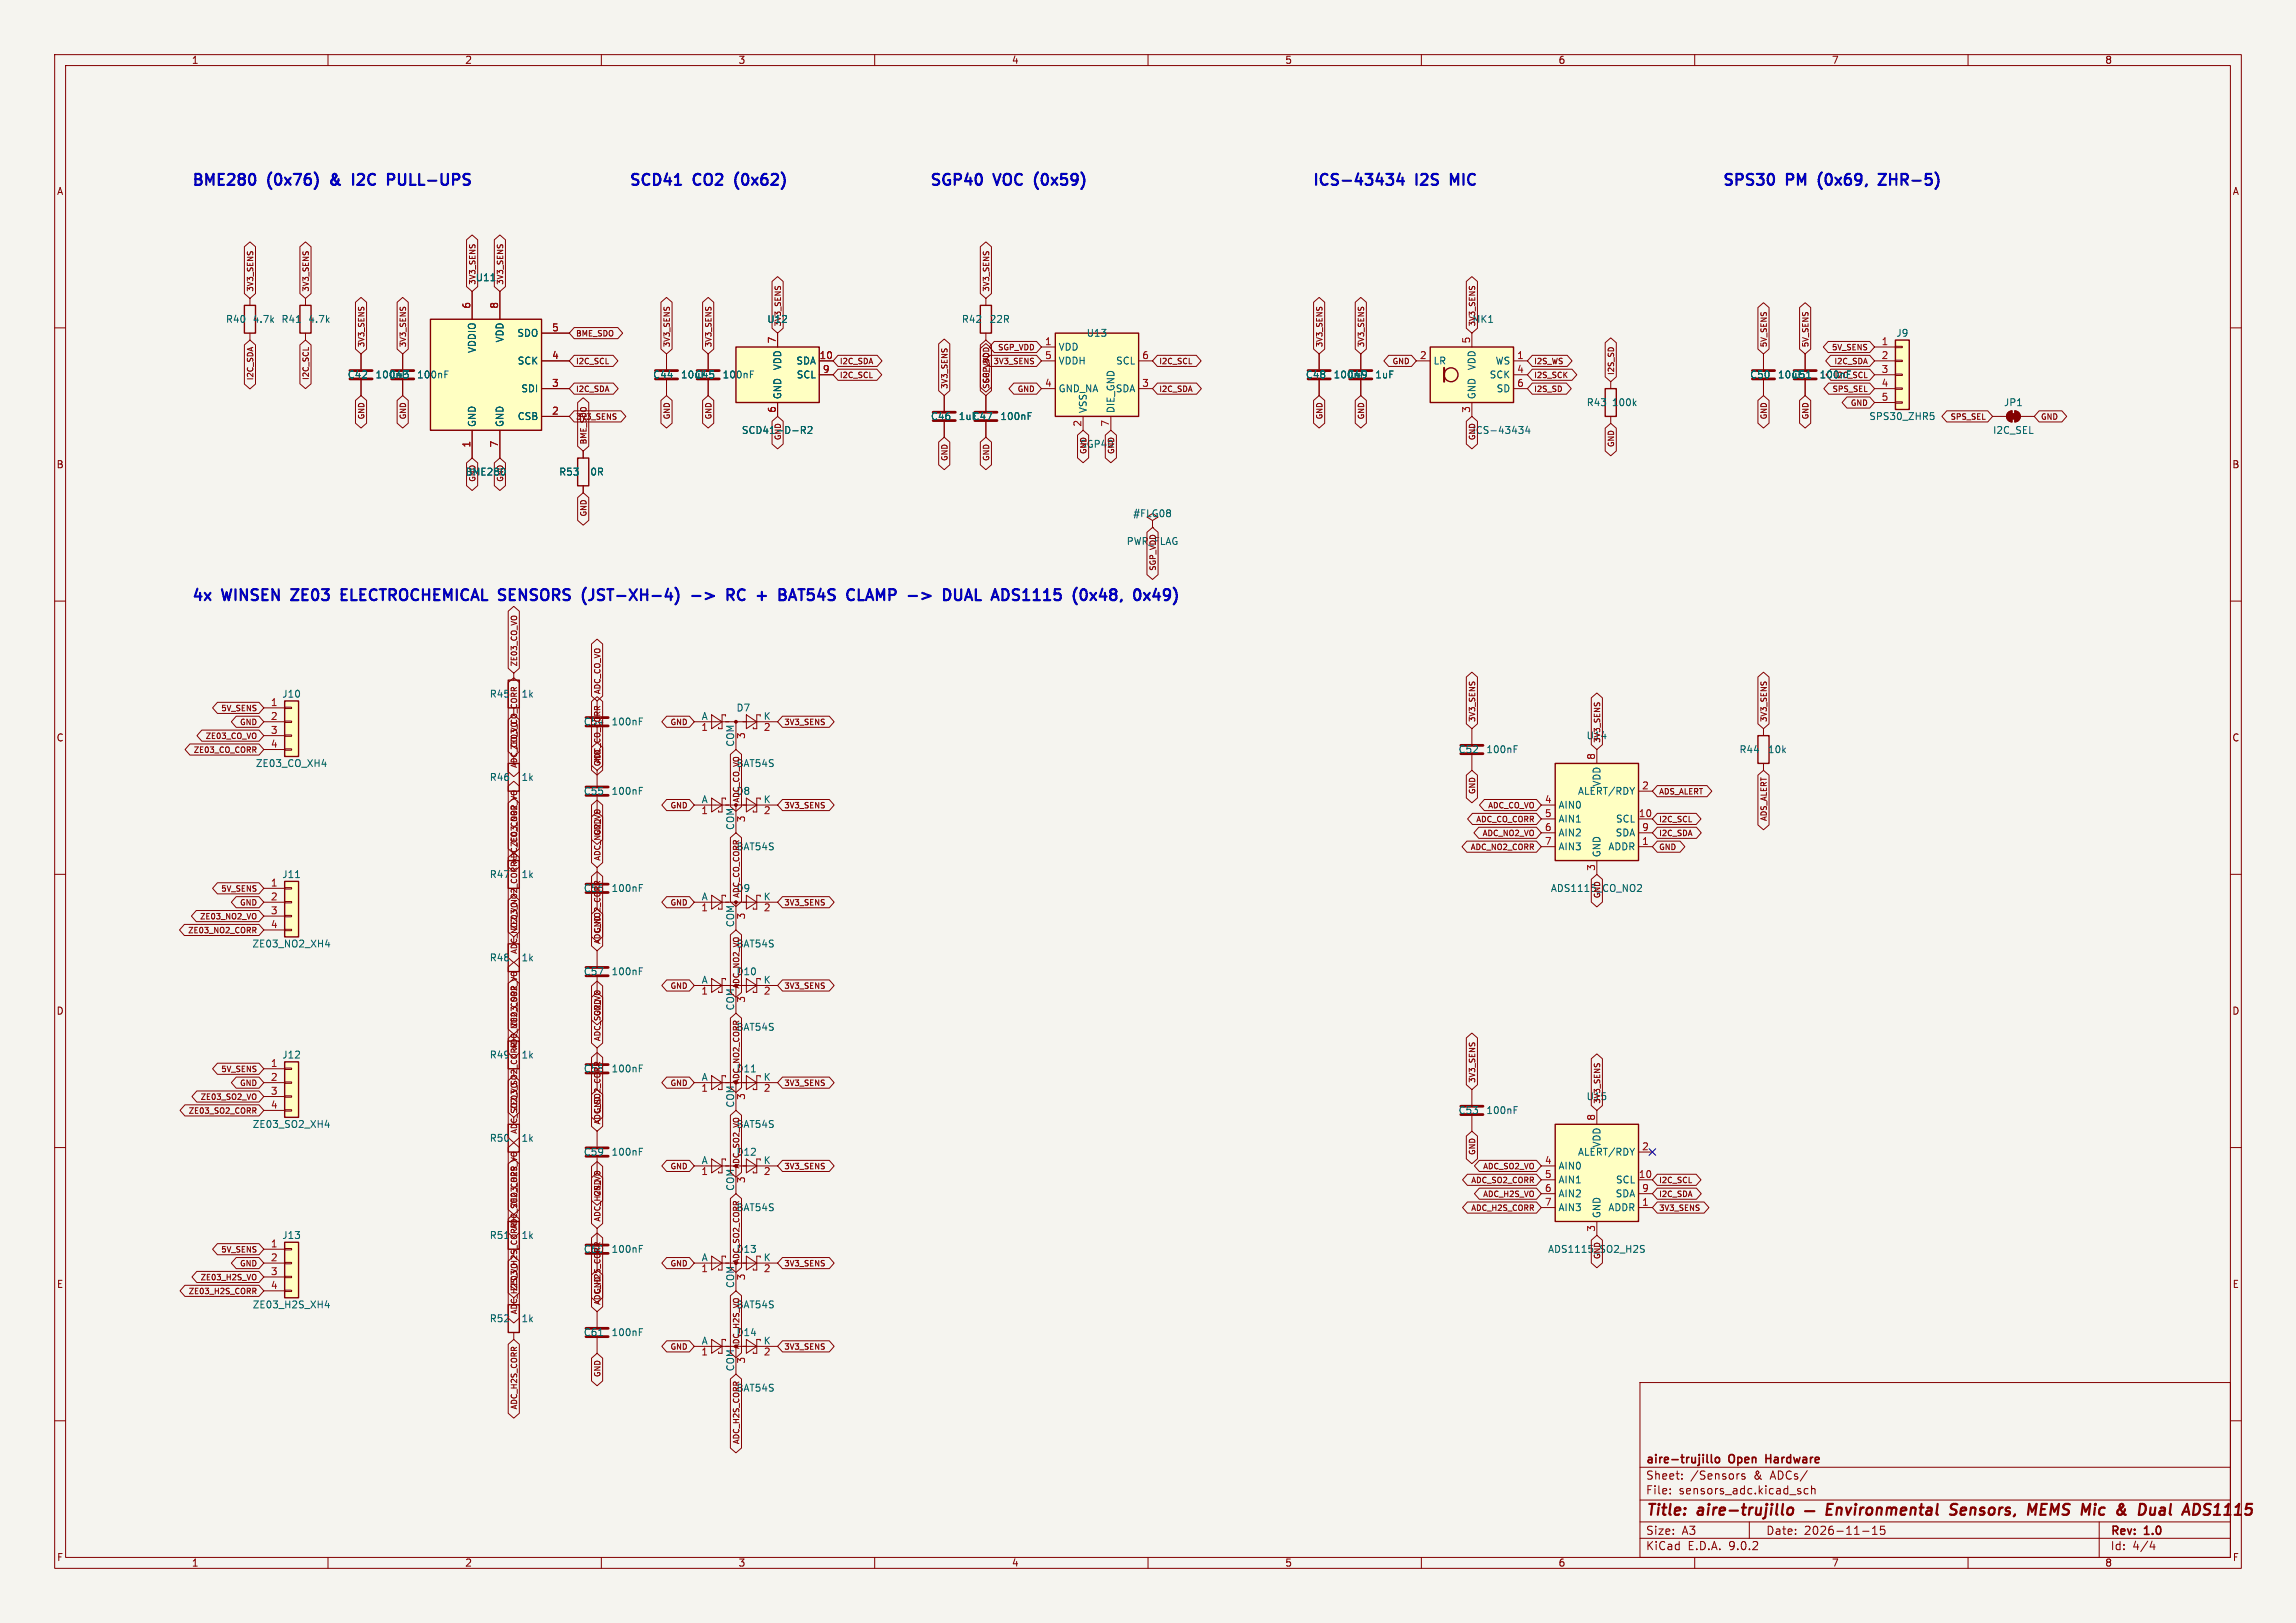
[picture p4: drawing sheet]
<svg xmlns="http://www.w3.org/2000/svg" width="420mm" height="297mm" viewBox="0 0 420 297" stroke-linecap="round" stroke-linejoin="round" font-family="sans-serif">
<defs><g id="words">
<g font-size="2.8" fill="#0000c2">
<text x="35" y="34.9">BME280</text>
<text x="49.1" y="34.9">(0x76)</text>
<text x="61.5" y="34.9">&amp;</text>
<text x="66.3" y="34.9">I2C</text>
<text x="73.4" y="34.9">PULL-UPS</text>
<text x="115" y="34.9">SCD41</text>
<text x="127" y="34.9">CO2</text>
<text x="135.4" y="34.9">(0x62)</text>
<text x="170" y="34.9">SGP40</text>
<text x="182" y="34.9">VOC</text>
<text x="190.2" y="34.9">(0x59)</text>
<text x="240" y="34.9">ICS-43434</text>
<text x="259.2" y="34.9">I2S</text>
<text x="266.3" y="34.9">MIC</text>
<text x="315" y="34.9">SPS30</text>
<text x="326.9" y="34.9">PM</text>
<text x="333.6" y="34.9">(0x69,</text>
<text x="345.5" y="34.9">ZHR-5)</text>
<text x="35" y="110.9">4x</text>
<text x="40.8" y="110.9">WINSEN</text>
<text x="54.3" y="110.9">ZE03</text>
<text x="64.2" y="110.9">ELECTROCHEMICAL SENSORS</text>
<text x="109.9" y="110.9">(JST-XH-4)</text>
<text x="130.7" y="110.9">-&gt;</text>
<text x="137.9" y="110.9">RC</text>
<text x="144.3" y="110.9">+</text>
<text x="149.1" y="110.9">BAT54S</text>
<text x="162.3" y="110.9">CLAMP</text>
<text x="174.3" y="110.9">-&gt;</text>
<text x="181.6" y="110.9">DUAL</text>
<text x="191.3" y="110.9">ADS1115</text>
<text x="206.9" y="110.9">(0x48,</text>
</g>
<g font-size="2.8" fill="#840000">
<text x="301" y="277.9">Title:</text>
<text x="310.6" y="277.9">aire-trujillo</text>
<text x="359.2" y="277.9">Sensors,</text>
<text x="374.2" y="277.9">MEMS</text>
<text x="384.8" y="277.9">Mic</text>
<text x="392.1" y="277.9">&amp;</text>
<text x="396.9" y="277.9">Dual</text>
<text x="405.9" y="277.9">ADS1115</text>
</g>
<g font-size="2.1" fill="#840000">
<text x="301" y="268.2">aire-trujillo</text>
<text x="316.4" y="268.2">Open</text>
<text x="323.7" y="268.2">Hardware</text>
<text x="301" y="273.7">File:</text>
<text x="301" y="271">Sheet:</text>
<text x="307.1" y="273.7">sensors_adc.kicad_sch</text>
<text x="309.2" y="271">/Sensors</text>
<text x="320.9" y="271">&amp;</text>
<text x="324" y="271">ADCs/</text>
<text x="301" y="281.1">Size:</text>
<text x="307.6" y="281.1">A3</text>
<text x="323" y="281.1">Date:</text>
<text x="330" y="281.1">2026-11-15</text>
<text x="386" y="281.3">Rev:</text>
<text x="392.4" y="281.3">1.0</text>
<text x="301" y="283.9">KiCad</text>
<text x="308.7" y="283.9">E.D.A.</text>
<text x="316.3" y="283.9">9.0.2</text>
<text x="386" y="283.9">Id:</text>
<text x="390.1" y="283.9">4/4</text>
</g>
<g font-size="1.8" fill="#840000">
<text x="35" y="11.9">1</text>
<text x="85" y="11.9">2</text>
<text x="135" y="11.9">3</text>
<text x="185" y="11.9">4</text>
<text x="235" y="11.9">5</text>
<text x="285" y="11.9">6</text>
<text x="335" y="11.9">7</text>
<text x="385" y="11.9">8</text>
<text x="10.3" y="35.9">A</text>
<text x="408.3" y="35.9">A</text>
<text x="269.2" y="59.3">MK1</text>
<text x="10.3" y="85.9">B</text>
<text x="408.2" y="85.9">B</text>
<text x="10.3" y="135.9">C</text>
<text x="106.7" y="132.9">C54</text>
<text x="290.1" y="135.5">U14</text>
<text x="408.2" y="135.9">C</text>
<text x="134.6" y="140.6">BAT54S</text>
<text x="134.6" y="145.6">D8</text>
<text x="134.6" y="155.8">BAT54S</text>
<text x="106.7" y="163.4">C56</text>
<text x="134.6" y="163.4">D9</text>
<text x="134.6" y="173.6">BAT54S</text>
<text x="134.6" y="178.7">D10</text>
<text x="10.3" y="185.9">D</text>
<text x="408.2" y="185.9">D</text>
<text x="134.6" y="188.8">BAT54S</text>
<text x="106.7" y="196.4">C58</text>
<text x="134.6" y="196.4">D11</text>
<text x="290.1" y="201.5">U15</text>
<text x="134.6" y="206.6">BAT54S</text>
<text x="134.6" y="211.7">D12</text>
<text x="134.6" y="221.8">BAT54S</text>
<text x="106.7" y="229.5">C60</text>
<text x="134.6" y="229.5">D13</text>
<text x="10.3" y="235.9">E</text>
<text x="134.6" y="239.6">BAT54S</text>
<text x="408.3" y="235.9">E</text>
<text x="134.6" y="244.7">D14</text>
<text x="134.6" y="254.9">BAT54S</text>
<text x="10.3" y="285.9">F</text>
<text x="35" y="286.9">1</text>
<text x="85" y="286.9">2</text>
<text x="135" y="286.9">3</text>
<text x="185" y="286.9">4</text>
<text x="235" y="286.9">5</text>
<text x="285" y="286.9">6</text>
<text x="335" y="286.9">7</text>
<text x="385" y="286.9">8</text>
<text x="408.3" y="285.9">F</text>
</g>
<g font-size="1.8" fill="#006464">
<text x="86.9" y="51.7">U11</text>
<text x="41.2" y="59.3">R40</text>
<text x="46.1" y="59.3">4.7k</text>
<text x="51.4" y="59.3">R41</text>
<text x="56.3" y="59.3">4.7k</text>
<text x="140.3" y="59.3">U12</text>
<text x="175.9" y="59.3">R42</text>
<text x="180.9" y="59.3">22R</text>
<text x="87.2" y="64.7" transform="rotate(-90 87.2 64.7)">VDDIO</text>
<text x="92.3" y="62.8" transform="rotate(-90 92.3 62.8)">VDD</text>
<text x="94.5" y="61.8">SDO</text>
<text x="193.5" y="64.4">VDD</text>
<text x="198.7" y="61.8">U13</text>
<text x="346.8" y="61.8">J9</text>
<text x="63.5" y="69.4">C42</text>
<text x="68.6" y="69.4">100nF</text>
<text x="71.1" y="69.4">C43</text>
<text x="76.2" y="69.4">100nF</text>
<text x="94.6" y="66.9">SCK</text>
<text x="95.3" y="72">SDI</text>
<text x="119.4" y="69.4">C44</text>
<text x="124.5" y="69.4">10uF</text>
<text x="127" y="69.4">C45</text>
<text x="132.1" y="69.4">100nF</text>
<text x="143.1" y="67.8" transform="rotate(-90 143.1 67.8)">VDD</text>
<text x="145.6" y="66.9">SDA</text>
<text x="145.6" y="69.4">SCL</text>
<text x="193.5" y="66.9">VDDH</text>
<text x="193.5" y="72">GND_NA</text>
<text x="204" y="72">SDA</text>
<text x="204.1" y="66.9">SCL</text>
<text x="238.8" y="69.4">C48</text>
<text x="243.8" y="69.4">100nF</text>
<text x="246.4" y="69.4">C49</text>
<text x="251.5" y="69.4">1uF</text>
<text x="262.1" y="66.9">LR</text>
<text x="270.1" y="67.8" transform="rotate(-90 270.1 67.8)">VDD</text>
<text x="272.4" y="69.4">SCK</text>
<text x="273.5" y="66.9">WS</text>
<text x="273.7" y="72">SD</text>
<text x="320" y="69.4">C50</text>
<text x="325.1" y="69.4">10uF</text>
<text x="327.7" y="69.4">C51</text>
<text x="332.7" y="69.4">100nF</text>
<text x="94.6" y="77.1">CSB</text>
<text x="143.1" y="73.2" transform="rotate(-90 143.1 73.2)">GND</text>
<text x="170.2" y="77.1">C46</text>
<text x="175.3" y="77.1">1uFC47</text>
<text x="182.9" y="77.1">100nF</text>
<text x="199" y="75.7" transform="rotate(-90 199 75.7)">VSS</text>
<text x="204.1" y="75.7" transform="rotate(-90 204.1 75.7)">DIE_GND</text>
<text x="270.1" y="73.2" transform="rotate(-90 270.1 73.2)">GND</text>
<text x="290.2" y="74.5">R43</text>
<text x="294.8" y="74.5">100k</text>
<text x="341.8" y="77.1">SPS30_ZHR5</text>
<text x="366.5" y="74.5">JP1</text>
<text x="87.2" y="78.2" transform="rotate(-90 87.2 78.2)">GND</text>
<text x="92.3" y="78.2" transform="rotate(-90 92.3 78.2)">GND</text>
<text x="135.6" y="79.6">SCD41-D-R2</text>
<text x="197.5" y="82.1">SGP40</text>
<text x="269.2" y="79.6">ICS-43434</text>
<text x="364.5" y="79.6">I2C_SEL</text>
<text x="85" y="87.2">BME280</text>
<text x="102.2" y="87.2">R53</text>
<text x="107.9" y="87.2">0R</text>
<text x="207.2" y="94.8">#FLG08</text>
<text x="206" y="99.9">PWR_FLAG</text>
<text x="51.5" y="127.9">J10</text>
<text x="89.5" y="127.9">R45</text>
<text x="95.3" y="127.9">1k</text>
<text x="128.3" y="131.8">A</text>
<text x="134.6" y="130.4">D7</text>
<text x="139.6" y="131.8">K</text>
<text x="111.8" y="132.9">100nF</text>
<text x="134.4" y="136.7" transform="rotate(-90 134.4 136.7)">COM</text>
<text x="46.7" y="140.6">ZE03_CO_XH4</text>
<text x="89.5" y="143.1">R46</text>
<text x="95.3" y="143.1">1k</text>
<text x="266.7" y="138">C52</text>
<text x="271.8" y="138">100nF</text>
<text x="318.1" y="138">R44</text>
<text x="323.3" y="138">10k</text>
<text x="106.7" y="145.6">C55</text>
<text x="111.8" y="145.6">100nF</text>
<text x="128.3" y="147.1">A</text>
<text x="139.6" y="147.1">K</text>
<text x="285" y="148.2">AIN0</text>
<text x="288.5" y="145.6">ALERT/RDY</text>
<text x="293" y="144" transform="rotate(-90 293 144)">VDD</text>
<text x="134.4" y="152" transform="rotate(-90 134.4 152)">COM</text>
<text x="285" y="150.7">AIN1</text>
<text x="285" y="153.3">AIN2</text>
<text x="285" y="155.8">AIN3</text>
<text x="294.1" y="155.8">ADDR</text>
<text x="295.4" y="153.3">SDA</text>
<text x="295.5" y="150.7">SCL</text>
<text x="51.5" y="160.9">J11</text>
<text x="89.5" y="160.9">R47</text>
<text x="95.3" y="160.9">1k</text>
<text x="293" y="157" transform="rotate(-90 293 157)">GND</text>
<text x="111.8" y="163.4">100nF</text>
<text x="128.3" y="164.8">A</text>
<text x="139.6" y="164.8">K</text>
<text x="283.6" y="163.4">ADS1115_CO_NO2</text>
<text x="46.1" y="173.6">ZE03_NO2_XH4</text>
<text x="134.4" y="169.8" transform="rotate(-90 134.4 169.8)">COM</text>
<text x="89.5" y="176.1">R48</text>
<text x="95.3" y="176.1">1k</text>
<text x="106.7" y="178.7">C57</text>
<text x="111.8" y="178.7">100nF</text>
<text x="128.3" y="180.1">A</text>
<text x="134.4" y="185" transform="rotate(-90 134.4 185)">COM</text>
<text x="139.6" y="180.1">K</text>
<text x="51.5" y="193.9">J12</text>
<text x="89.5" y="193.9">R49</text>
<text x="95.3" y="193.9">1k</text>
<text x="111.8" y="196.4">100nF</text>
<text x="128.3" y="197.9">A</text>
<text x="139.6" y="197.9">K</text>
<text x="134.4" y="202.8" transform="rotate(-90 134.4 202.8)">COM</text>
<text x="46.1" y="206.6">ZE03_SO2_XH4</text>
<text x="89.5" y="209.1">R50</text>
<text x="95.3" y="209.1">1k</text>
<text x="266.7" y="204.1">C53</text>
<text x="271.8" y="204.1">100nF</text>
<text x="106.7" y="211.7">C59</text>
<text x="111.8" y="211.7">100nF</text>
<text x="128.3" y="213.1">A</text>
<text x="139.6" y="213.1">K</text>
<text x="285" y="214.2">AIN0</text>
<text x="288.5" y="211.7">ALERT/RDY</text>
<text x="293" y="210.1" transform="rotate(-90 293 210.1)">VDD</text>
<text x="134.4" y="218" transform="rotate(-90 134.4 218)">COM</text>
<text x="285" y="216.8">AIN1</text>
<text x="285" y="219.3">AIN2</text>
<text x="285" y="221.8">AIN3</text>
<text x="294.1" y="221.8">ADDR</text>
<text x="295.4" y="219.3">SDA</text>
<text x="295.5" y="216.8">SCL</text>
<text x="51.5" y="226.9">J13</text>
<text x="89.5" y="226.9">R51</text>
<text x="95.3" y="226.9">1k</text>
<text x="293" y="223" transform="rotate(-90 293 223)">GND</text>
<text x="111.8" y="229.5">100nF</text>
<text x="128.3" y="230.9">A</text>
<text x="139.6" y="230.9">K</text>
<text x="283.1" y="229.5">ADS1115_SO2_H2S</text>
<text x="46.1" y="239.6">ZE03_H2S_XH4</text>
<text x="134.4" y="235.8" transform="rotate(-90 134.4 235.8)">COM</text>
<text x="89.5" y="242.2">R52</text>
<text x="95.3" y="242.2">1k</text>
<text x="106.7" y="244.7">C61</text>
<text x="111.8" y="244.7">100nF</text>
<text x="128.3" y="246.1">A</text>
<text x="134.4" y="251" transform="rotate(-90 134.4 251)">COM</text>
<text x="139.6" y="246.1">K</text>
</g>
<g font-size="1.8" fill="#a90000">
<text x="86.1" y="56.6" transform="rotate(-90 86.1 56.6)">6</text>
<text x="91.2" y="56.6" transform="rotate(-90 91.2 56.6)">8</text>
<text x="100.9" y="60.7">5</text>
<text x="100.9" y="65.8">4</text>
<text x="142" y="62.9" transform="rotate(-90 142 62.9)">7</text>
<text x="149.8" y="65.8">10</text>
<text x="191.1" y="63.2">1</text>
<text x="191.1" y="65.8">5</text>
<text x="208.8" y="65.8">6</text>
<text x="259.6" y="65.8">2</text>
<text x="269" y="62.9" transform="rotate(-90 269 62.9)">5</text>
<text x="277.4" y="65.8">1</text>
<text x="344.1" y="63.2">1</text>
<text x="344.1" y="65.8">2</text>
<text x="100.9" y="70.9">3</text>
<text x="150.4" y="68.3">9</text>
<text x="191.1" y="70.9">4</text>
<text x="208.8" y="70.9">3</text>
<text x="277.4" y="68.3">4</text>
<text x="277.4" y="70.9">6</text>
<text x="344.1" y="68.3">3</text>
<text x="344.1" y="70.9">4</text>
<text x="100.9" y="75.9">2</text>
<text x="142" y="75.6" transform="rotate(-90 142 75.6)">6</text>
<text x="269" y="75.6" transform="rotate(-90 269 75.6)">3</text>
<text x="344.1" y="73.4">5</text>
<text x="86.1" y="82" transform="rotate(-90 86.1 82)">1</text>
<text x="91.2" y="82" transform="rotate(-90 91.2 82)">7</text>
<text x="197.9" y="78.2" transform="rotate(-90 197.9 78.2)">2</text>
<text x="202.9" y="78.2" transform="rotate(-90 202.9 78.2)">7</text>
<text x="49.5" y="129.3">1</text>
<text x="49.5" y="131.8">2</text>
<text x="49.5" y="134.4">3</text>
<text x="49.5" y="136.9">4</text>
<text x="128.2" y="134.1">1</text>
<text x="136.6" y="135.3" transform="rotate(-90 136.6 135.3)">3</text>
<text x="139.6" y="134.1">2</text>
<text x="291.8" y="139.1" transform="rotate(-90 291.8 139.1)">8</text>
<text x="128.2" y="149.3">1</text>
<text x="139.6" y="149.3">2</text>
<text x="282.5" y="147.1">4</text>
<text x="282.5" y="149.6">5</text>
<text x="299.7" y="149.6">10</text>
<text x="300.3" y="144.5">2</text>
<text x="136.6" y="150.6" transform="rotate(-90 136.6 150.6)">3</text>
<text x="282.5" y="152.1">6</text>
<text x="282.5" y="154.7">7</text>
<text x="300.3" y="152.1">9</text>
<text x="300.3" y="154.7">1</text>
<text x="291.8" y="159.5" transform="rotate(-90 291.8 159.5)">3</text>
<text x="49.5" y="162.3">1</text>
<text x="49.5" y="164.8">2</text>
<text x="49.5" y="167.4">3</text>
<text x="128.2" y="167.1">1</text>
<text x="139.6" y="167.1">2</text>
<text x="49.5" y="169.9">4</text>
<text x="136.6" y="168.3" transform="rotate(-90 136.6 168.3)">3</text>
<text x="128.2" y="182.3">1</text>
<text x="136.6" y="183.6" transform="rotate(-90 136.6 183.6)">3</text>
<text x="139.6" y="182.3">2</text>
<text x="49.5" y="195.3">1</text>
<text x="49.5" y="197.9">2</text>
<text x="49.5" y="200.4">3</text>
<text x="49.5" y="202.9">4</text>
<text x="128.2" y="200.1">1</text>
<text x="136.6" y="201.4" transform="rotate(-90 136.6 201.4)">3</text>
<text x="139.6" y="200.1">2</text>
<text x="291.8" y="205.2" transform="rotate(-90 291.8 205.2)">8</text>
<text x="128.2" y="215.3">1</text>
<text x="139.6" y="215.3">2</text>
<text x="282.5" y="213.1">4</text>
<text x="282.5" y="215.6">5</text>
<text x="299.7" y="215.6">10</text>
<text x="300.3" y="210.6">2</text>
<text x="136.6" y="216.6" transform="rotate(-90 136.6 216.6)">3</text>
<text x="282.5" y="218.2">6</text>
<text x="282.5" y="220.7">7</text>
<text x="300.3" y="218.2">9</text>
<text x="300.3" y="220.7">1</text>
<text x="291.8" y="225.5" transform="rotate(-90 291.8 225.5)">3</text>
<text x="49.5" y="228.3">1</text>
<text x="49.5" y="230.9">2</text>
<text x="49.5" y="233.4">3</text>
<text x="128.2" y="233.1">1</text>
<text x="139.6" y="233.1">2</text>
<text x="49.5" y="236">4</text>
<text x="136.6" y="234.4" transform="rotate(-90 136.6 234.4)">3</text>
<text x="128.2" y="248.4">1</text>
<text x="136.6" y="249.6" transform="rotate(-90 136.6 249.6)">3</text>
<text x="139.6" y="248.4">2</text>
</g>
<g font-size="1.4" fill="#840000">
<text x="46.5" y="53.5" transform="rotate(-90 46.5 53.5)">3V3_SENS</text>
<text x="56.7" y="53.5" transform="rotate(-90 56.7 53.5)">3V3_SENS</text>
<text x="87.2" y="52.2" transform="rotate(-90 87.2 52.2)">3V3_SENS</text>
<text x="92.2" y="52.2" transform="rotate(-90 92.2 52.2)">3V3_SENS</text>
<text x="181.1" y="53.5" transform="rotate(-90 181.1 53.5)">3V3_SENS</text>
<text x="143" y="59.8" transform="rotate(-90 143 59.8)">3V3_SENS</text>
<text x="270" y="59.8" transform="rotate(-90 270 59.8)">3V3_SENS</text>
<text x="66.8" y="63.6" transform="rotate(-90 66.8 63.6)">3V3_SENS</text>
<text x="74.5" y="63.6" transform="rotate(-90 74.5 63.6)">3V3_SENS</text>
<text x="105.3" y="61.8">BME_SDO</text>
<text x="122.7" y="63.6" transform="rotate(-90 122.7 63.6)">3V3_SENS</text>
<text x="130.3" y="63.6" transform="rotate(-90 130.3 63.6)">3V3_SENS</text>
<text x="182.4" y="64.3">SGP_VDD</text>
<text x="242.1" y="63.6" transform="rotate(-90 242.1 63.6)">3V3_SENS</text>
<text x="249.7" y="63.6" transform="rotate(-90 249.7 63.6)">3V3_SENS</text>
<text x="323.4" y="63.6" transform="rotate(-90 323.4 63.6)">5V_SENS</text>
<text x="331" y="63.6" transform="rotate(-90 331 63.6)">5V_SENS</text>
<text x="335" y="64.3">5V_SENS</text>
<text x="46.5" y="69.7" transform="rotate(-90 46.5 69.7)">I2C_SDA</text>
<text x="56.7" y="69.7" transform="rotate(-90 56.7 69.7)">I2C_SCL</text>
<text x="105.3" y="71.9">I2C_SDA</text>
<text x="105.3" y="66.8">I2C_SCL</text>
<text x="153.5" y="69.4">I2C_SCL</text>
<text x="153.5" y="66.8">I2C_SDA</text>
<text x="173.5" y="71.2" transform="rotate(-90 173.5 71.2)">3V3_SENS</text>
<text x="181.1" y="70.3" transform="rotate(-90 181.1 70.3)">SGP_VDD</text>
<text x="181.6" y="66.8">3V3_SENS</text>
<text x="186" y="71.9">GND</text>
<text x="212" y="66.8">I2C_SCL</text>
<text x="212" y="71.9">I2C_SDA</text>
<text x="254.6" y="66.8">GND</text>
<text x="280.5" y="66.8">I2S_WS</text>
<text x="280.5" y="69.4">I2S_SCK</text>
<text x="280.5" y="71.9">I2S_SD</text>
<text x="295.4" y="68.7" transform="rotate(-90 295.4 68.7)">I2S_SD</text>
<text x="335.1" y="71.9">SPS_SEL</text>
<text x="335.4" y="66.8">I2C_SDA</text>
<text x="66.8" y="76.9" transform="rotate(-90 66.8 76.9)">GND</text>
<text x="74.5" y="76.9" transform="rotate(-90 74.5 76.9)">GND</text>
<text x="105.3" y="77">3V3_SENS</text>
<text x="122.7" y="76.9" transform="rotate(-90 122.7 76.9)">GND</text>
<text x="130.3" y="76.9" transform="rotate(-90 130.3 76.9)">GND</text>
<text x="242.1" y="76.9" transform="rotate(-90 242.1 76.9)">GND</text>
<text x="249.7" y="76.9" transform="rotate(-90 249.7 76.9)">GND</text>
<text x="323.4" y="76.9" transform="rotate(-90 323.4 76.9)">GND</text>
<text x="331" y="76.9" transform="rotate(-90 331 76.9)">GND</text>
<text x="338.4" y="74.5">GND</text>
<text x="356.7" y="77">SPS_SEL</text>
<text x="373.3" y="77">GND</text>
<text x="107.5" y="81.4" transform="rotate(-90 107.5 81.4)">BME_SDO</text>
<text x="198.9" y="83.2" transform="rotate(-90 198.9 83.2)">GND</text>
<text x="204" y="83.2" transform="rotate(-90 204 83.2)">GND</text>
<text x="270" y="80.7" transform="rotate(-90 270 80.7)">GND</text>
<text x="295.4" y="82" transform="rotate(-90 295.4 82)">GND</text>
<text x="173.5" y="84.5" transform="rotate(-90 173.5 84.5)">GND</text>
<text x="181.1" y="84.5" transform="rotate(-90 181.1 84.5)">GND</text>
<text x="107.5" y="94.7" transform="rotate(-90 107.5 94.7)">GND</text>
<text x="211.6" y="104.6" transform="rotate(-90 211.6 104.6)">SGP_VDD</text>
<text x="94.8" y="122" transform="rotate(-90 94.8 122)">ZE03_CO_VO</text>
<text x="40.3" y="130.3">5V_SENS</text>
<text x="110" y="127.1" transform="rotate(-90 110 127.1)">ADC_CO_VO</text>
<text x="35.3" y="138">ZE03_CO_CORR</text>
<text x="37.5" y="135.4">ZE03_CO_VO</text>
<text x="43.8" y="132.9">GND</text>
<text x="94.8" y="137.3" transform="rotate(-90 94.8 137.3)">ZE03_CO_CORR</text>
<text x="122.5" y="132.9">GND</text>
<text x="143.4" y="132.9">3V3_SENS</text>
<text x="270" y="132.2" transform="rotate(-90 270 132.2)">3V3_SENS</text>
<text x="292.9" y="136" transform="rotate(-90 292.9 136)">3V3_SENS</text>
<text x="323.4" y="132.2" transform="rotate(-90 323.4 132.2)">3V3_SENS</text>
<text x="94.8" y="140.7" transform="rotate(-90 94.8 140.7)">ADC_CO_VO</text>
<text x="110" y="140.4" transform="rotate(-90 110 140.4)">GND</text>
<text x="110" y="139.8" transform="rotate(-90 110 139.8)">ADC_CO_CORR</text>
<text x="122.5" y="148.1">GND</text>
<text x="135.4" y="147" transform="rotate(-90 135.4 147)">ADC_CO_VO</text>
<text x="143.4" y="148.1">3V3_SENS</text>
<text x="270" y="145.5" transform="rotate(-90 270 145.5)">GND</text>
<text x="272.1" y="148.1">ADC_CO_VO</text>
<text x="303.4" y="145.6">ADS_ALERT</text>
<text x="94.8" y="155.1" transform="rotate(-90 94.8 155.1)">ZE03_NO2_VO</text>
<text x="110" y="153.1" transform="rotate(-90 110 153.1)">GND</text>
<text x="268.9" y="155.7">ADC_NO2_CORR</text>
<text x="269.9" y="150.7">ADC_CO_CORR</text>
<text x="271.1" y="153.2">ADC_NO2_VO</text>
<text x="303.4" y="153.2">I2C_SDA</text>
<text x="303.4" y="150.7">I2C_SCL</text>
<text x="303.4" y="155.7">GND</text>
<text x="323.4" y="150.4" transform="rotate(-90 323.4 150.4)">ADS_ALERT</text>
<text x="110" y="157.6" transform="rotate(-90 110 157.6)">ADC_NO2_VO</text>
<text x="40.3" y="163.4">5V_SENS</text>
<text x="43.8" y="165.9">GND</text>
<text x="122.5" y="165.9">GND</text>
<text x="135.4" y="164.4" transform="rotate(-90 135.4 164.4)">ADC_CO_CORR</text>
<text x="143.4" y="165.9">3V3_SENS</text>
<text x="292.9" y="164.5" transform="rotate(-90 292.9 164.5)">GND</text>
<text x="34.3" y="171">ZE03_NO2_CORR</text>
<text x="36.5" y="168.4">ZE03_NO2_VO</text>
<text x="94.8" y="170.3" transform="rotate(-90 94.8 170.3)">ZE03_NO2_CORRADC_CO_CORR</text>
<text x="110" y="172.8" transform="rotate(-90 110 172.8)">ADC_NO2_CORR</text>
<text x="110" y="170.9" transform="rotate(-90 110 170.9)">GND</text>
<text x="94.8" y="174.7" transform="rotate(-90 94.8 174.7)">ADC_NO2_VO</text>
<text x="122.5" y="181.1">GND</text>
<text x="135.4" y="181.1" transform="rotate(-90 135.4 181.1)">ADC_NO2_VO</text>
<text x="143.4" y="181.1">3V3_SENS</text>
<text x="94.8" y="188.1" transform="rotate(-90 94.8 188.1)">ZE03_SO2_VO</text>
<text x="110" y="190.6" transform="rotate(-90 110 190.6)">ADC_SO2_VO</text>
<text x="110" y="186.1" transform="rotate(-90 110 186.1)">GND</text>
<text x="40.3" y="196.4">5V_SENS</text>
<text x="94.8" y="192.1" transform="rotate(-90 94.8 192.1)">ADC_NO2_CORR</text>
<text x="36.6" y="201.5">ZE03_SO2_VO</text>
<text x="43.8" y="198.9">GND</text>
<text x="94.8" y="203.3" transform="rotate(-90 94.8 203.3)">ZE03_SO2_CORR</text>
<text x="110" y="203.9" transform="rotate(-90 110 203.9)">GND</text>
<text x="122.5" y="198.9">GND</text>
<text x="135.4" y="198.5" transform="rotate(-90 135.4 198.5)">ADC_NO2_CORR</text>
<text x="143.4" y="198.9">3V3_SENS</text>
<text x="270" y="198.2" transform="rotate(-90 270 198.2)">3V3_SENS</text>
<text x="292.9" y="202.1" transform="rotate(-90 292.9 202.1)">3V3_SENS</text>
<text x="34.4" y="204">ZE03_SO2_CORR</text>
<text x="94.8" y="207.6" transform="rotate(-90 94.8 207.6)">ADC_SO2_VO</text>
<text x="110" y="205.9" transform="rotate(-90 110 205.9)">ADC_SO2_CORR</text>
<text x="122.5" y="214.2">GND</text>
<text x="135.4" y="214" transform="rotate(-90 135.4 214)">ADC_SO2_VO</text>
<text x="143.4" y="214.2">3V3_SENS</text>
<text x="270" y="211.5" transform="rotate(-90 270 211.5)">GND</text>
<text x="271.2" y="214.2">ADC_SO2_VO</text>
<text x="94.8" y="221.1" transform="rotate(-90 94.8 221.1)">ZE03_H2S_VO</text>
<text x="110" y="219.1" transform="rotate(-90 110 219.1)">GND</text>
<text x="269" y="216.7">ADC_SO2_CORR</text>
<text x="269" y="221.8">ADC_H2S_CORR</text>
<text x="271.2" y="219.2">ADC_H2S_VO</text>
<text x="303.4" y="221.8">3V3_SENS</text>
<text x="303.4" y="219.2">I2C_SDA</text>
<text x="303.4" y="216.7">I2C_SCL</text>
<text x="110" y="223.6" transform="rotate(-90 110 223.6)">ADC_H2S_VO</text>
<text x="40.3" y="229.4">5V_SENS</text>
<text x="43.8" y="231.9">GND</text>
<text x="122.5" y="231.9">GND</text>
<text x="135.4" y="231.4" transform="rotate(-90 135.4 231.4)">ADC_SO2_CORR</text>
<text x="143.4" y="231.9">3V3_SENS</text>
<text x="292.9" y="230.6" transform="rotate(-90 292.9 230.6)">GND</text>
<text x="34.4" y="237">ZE03_H2S_CORR</text>
<text x="36.6" y="234.5">ZE03_H2S_VO</text>
<text x="94.8" y="236.3" transform="rotate(-90 94.8 236.3)">ZE03_H2S_CORRADC_SO2_CORR</text>
<text x="110" y="238.9" transform="rotate(-90 110 238.9)">ADC_H2S_CORR</text>
<text x="110" y="236.9" transform="rotate(-90 110 236.9)">GND</text>
<text x="94.8" y="240.7" transform="rotate(-90 94.8 240.7)">ADC_H2S_VO</text>
<text x="122.5" y="247.2">GND</text>
<text x="135.4" y="247" transform="rotate(-90 135.4 247)">ADC_H2S_VO</text>
<text x="143.4" y="247.2">3V3_SENS</text>
<text x="110" y="252.1" transform="rotate(-90 110 252.1)">GND</text>
<text x="94.8" y="258.1" transform="rotate(-90 94.8 258.1)">ADC_H2S_CORR</text>
<text x="135.4" y="264.4" transform="rotate(-90 135.4 264.4)">ADC_H2S_CORR</text>
</g>
<g font-size="1.4" fill="#006464">
<text x="335.5" y="69.4">I2C_SCL</text>
<text x="143" y="80.7" transform="rotate(-90 143 80.7)">GND</text>
<text x="87.2" y="88.3" transform="rotate(-90 87.2 88.3)">GND</text>
<text x="92.2" y="88.3" transform="rotate(-90 92.2 88.3)">GND</text>
</g>
</g></defs>
<path d="M0 0h420v297h-420z" fill="#f5f4ef" stroke="#f5f4ef" stroke-width=".18"/>
<g fill="none" stroke="#840000" stroke-width=".18">
<path d="M10 10h400v277h-400zM12 12h396v273h-396zM60 10v2M110 10v2M160 10v2M210 10v2M260 10v2M310 10v2M360 10v2M180.3 54.6v1.3M10 60h2M121.9 64.8v2.8"/>
<path d="M121.9 69.6v2.8M129.5 64.8v2.8M129.5 69.6v2.8M172.7 72.4v2.8M172.7 77.2v2.8M180.3 61v1.2M180.3 72.4v2.8M180.3 77.2v2.8M241.3 64.8v2.8M241.3 69.6v2.8M408 60h2M210.8 95.3l1-.7-1-.6-1 .6 1 .7v1.2"/>
<path d="M210.8 96.5h.1M10 110h2M408 110h2M127 132.1h15.2M130.2 130.8l1.9 1.3-1.9 1.3zM132.7 131.1v-.3h-.6v2.6h-.7v-.3M134.6 132.1v5.1M136.5 130.8l1.9 1.3-1.9 1.3zM139.1 131.1v-.3h-.7v2.6h-.6v-.3M10 160h2M408 160h2M10 210h2"/>
<path d="M408 210h2M300 253h108v32h-108zM10 260h2M300 278.5h108M300 274.5h108M300 268.5h108M305.5 273.2v.2M305.5 272.5v.1M307.7 270.5v.2M307.7 269.8v.1M318 269.7h.2M319.2 269.8l-.4-.1-.2 .2 .1 .2 .5 .2v.3h-.6"/>
<path d="M320 278.5v3M329.4 273v.3M330.7 272.5l-.4-.1-.3 .3v.4l.2 .2h.5M331.4 272.5l.2-.1 .3 .1 .1 .9M331.4 271.9v1.5M342.5 279.7l.4-.4v1.5M344.7 279.3h-.7l-.1 .7 .3-.1h.5l.1 .2-.1 .5-.2 .2-.6-.2M384 278.5v6.5M408 260h2M60 285v2M110 285v2M160 285v2"/>
<path d="M210 285v2M260 285v2M300 281.5h108M310 285v2M340.7 280.2h1.2M342.5 280.8h.9M360 285v2M393.7 282l-.4 1.1h.9M394 282.6v1"/>
</g>
<g fill="none" stroke="#840000" stroke-width=".4">
<path d="M326 277.1l.2 .1M326.2 275.2l-.3 1.7M327.1 276.1a.52 .52 0 0 1 .5-.2 .52 .52 0 0 1 .4 .4v.5a.55 .55 0 0 1-.6 .4 .55 .55 0 0 1-.5-.4zM330.2 276.5h1.7M334.2 276.2h.7M335.3 275.2h-1l-.2 2h.9M336 276.1a.49 .49 0 0 1 .9 .1l-.1 1M336.1 275.9l-.2 1.3M337.7 275.9l.3 1.3 .6-1.3M339.4 275.9l-.2 1.3M339.5 275.2v.2M339.5 275.2l-.1 .1 .1 .1"/>
<path d="M339.5 275.2l.1 .1-.1 .1M340.4 275.9l-.2 1.3M340.9 275.9l-.4 .1-.2 .3M341.6 276.1a.52 .52 0 0 1 .5-.2 .52 .52 0 0 1 .4 .4l-.1 .5a.55 .55 0 0 1-.5 .4 .55 .55 0 0 1-.5-.4zM343.4 276.1a.49 .49 0 0 1 .8 .1l-.1 1M343.4 275.9l-.2 1.3M345.2 276.1a.49 .49 0 0 1 .8 .1M345.2 275.9l-.2 1.3M346 276.2a.5 .5 0 0 1 .8-.2v1.2M346 276.2l-.1 1M347.7 276.5l1-.2-.1-.3-.1-.1-.6 .1-.2 .9 .2 .3 .6-.1M349.6 276.1a.49 .49 0 0 1 .8 .1l-.1 1"/>
<path d="M349.6 275.9l-.2 1.3M351.1 275.9h.8M351.5 275.2l-.2 1.7v.2l.4 .1M352.5 276l.2-.1 .6 .1-.1 1.2M353.3 276.3l-.6 .1a.4 .4 0 0 0-.4 .4 .4 .4 0 0 0 .3 .4l.7-.1M354.4 275.2l-.2 1.7 .3 .3M358 275.3a.85 .85 0 0 0-1 .1 .45 .45 0 0 0 .2 .8l.3 .1a.49 .49 0 0 1 .4 .5 .49 .49 0 0 1-.5 .4l-.7-.1M371.7 276.6l.8-1.4-.2 2M373.4 276.2h.6M373.5 275.2l-.3 2h1M384.1 276.1l-.1 .7 .1 .3M391.5 275.2l-.3 2h.5"/>
<path d="M395.1 277.1l.1 .1 .7-.1M395.2 276l.2-.1 .6 .1-.1 1.2M396 276.3l-.7 .1-.3 .3M404.1 276.3a.44 .44 0 0 1 0 .7M404.2 275.2l.2 .1M405 277.2h1.1"/>
</g>
<path d="M312.3 267.6l.2 .1M313 266.2v1.3l.3 .2M313.9 266.8l.4-.1 .2 .3v.4l-.2 .3-.4-.1-.1-.2v-.4zM323 266.2v1.5M323 266.9h.9" fill="none" stroke="#840000" stroke-width=".3"/>
<circle cx="134.6" cy="132.1" r=".25" fill="#840000" stroke="#840000" stroke-width=".18"/>
<path d="M119.9 67.8h4.1M119.9 69.3h4.1M127.5 67.8h4.1M127.5 69.3h4.1M170.7 75.4h4.1M170.7 77h4.1M178.3 75.4h4.1M178.3 77h4.1M239.3 67.8h4M239.3 69.3h4" fill="none" stroke="#840000" stroke-width=".51"/>
<path d="M137.3 68.5h.4M137.3 67.9h.6M188.1 76.1h.4M188.1 75.5h.6" fill="none" stroke="#006464" stroke-width=".18"/>
<path d="M179.3 55.9h2.1v5.1h-2.1z" fill="none" stroke="#840000" stroke-width=".25"/>
<path d="M193 61h15.3v15.2h-15.3z" fill="#ffffc2"/>
<path d="M193 61h15.3v15.2h-15.3zM93 124.5h2v5h-2z" fill="none" stroke="#840000" stroke-width=".25"/>
<g fill="none" stroke="#840000" stroke-width=".18">
<path d="M190.5 63.5h2.5M190.5 66h2.5M190.5 71.1h2.5M198.1 76.2v2.5M203.2 76.2v2.5M208.3 66h2.5M208.3 71.1h2.5M94 123.2v1.3M127 147.3h15.2M130.2 146.1l1.9 1.2-1.9 1.3zM132.7 146.3v-.2h-.6v2.5h-.7v-.3M134.6 147.3v5.1"/>
<path d="M136.5 146.1l1.9 1.2-1.9 1.3zM139.1 146.3v-.2h-.7v2.5h-.6v-.3M127 165.1h15.2M130.2 163.8l1.9 1.3-1.9 1.3zM132.7 164.1v-.3h-.6v2.6h-.7v-.3M134.6 165.1v5.1M136.5 163.8l1.9 1.3-1.9 1.3zM139.1 164.1v-.3h-.7v2.6h-.6v-.3M269.2 199.4v2.8M269.2 204.2v2.8"/>
</g>
<g fill="#840000" stroke="#840000" stroke-width=".18">
<circle cx="134.6" cy="165.1" r=".25"/>
<circle cx="134.6" cy="147.3" r=".25"/>
</g>
<path d="M267.2 202.4h4.1M267.2 204h4.1" fill="none" stroke="#840000" stroke-width=".51"/>
<path d="M277 203.1h.4M277 202.5h.6" fill="none" stroke="#006464" stroke-width=".18"/>
<path d="M52.1 128.3h2.5v10.1h-2.5z" fill="#ffffc2"/>
<path d="M52.1 128.3h2.5v10.1h-2.5zM93 139.7h2v5.1h-2z" fill="none" stroke="#840000" stroke-width=".25"/>
<path d="M48.3 129.5h3.8M48.3 132.1h3.8M48.3 134.6h3.8M48.3 137.2h3.8M52.1 129.4h1.2v.3h-1.2zM52.1 132h1.2v.2h-1.2zM52.1 134.5h1.2v.2h-1.2zM52.1 137h1.2v.3h-1.2zM109.2 128.3v2.8M109.2 133.1v2.8M109.2 141v2.8M109.2 145.8v2.8" fill="none" stroke="#840000" stroke-width=".18"/>
<path d="M58.9 139.9h.8M117 132h.4M117 131.4h.6M117 144.7h.4M117 144.1h.6" fill="none" stroke="#006464" stroke-width=".18"/>
<path d="M107.2 131.3h4.1M107.2 132.8h4.1M107.2 144h4.1M107.2 145.5h4.1" fill="none" stroke="#840000" stroke-width=".51"/>
<path d="M52.1 161.3h2.5v10.2h-2.5z" fill="#ffffc2"/>
<path d="M93 157.5h2v5.1h-2zM52.1 161.3h2.5v10.2h-2.5z" fill="none" stroke="#840000" stroke-width=".25"/>
<g fill="none" stroke="#840000" stroke-width=".18">
<path d="M66 64.8v2.8M66 69.6v2.8M73.7 64.8v2.8M73.7 69.6v2.8M109.2 158.8v2.7M48.3 162.6h3.8M48.3 165.1h3.8M48.3 167.6h3.8M48.3 170.2h3.8M52.1 162.4h1.2v.3h-1.2zM52.1 165h1.2v.2h-1.2zM52.1 167.5h1.2v.3h-1.2z"/>
<path d="M52.1 170.1h1.2v.2h-1.2zM109.2 163.6v2.8"/>
</g>
<path d="M81.4 68.5h.4M81.4 67.9h.6M54.1 160.6h.7M59.5 172.9h.8M60.1 172.5v.8M117 162.5h.4M117 161.9h.6" fill="none" stroke="#006464" stroke-width=".18"/>
<path d="M64 67.8h4.1M64 69.3h4.1M71.6 67.8h4.1M71.6 69.3h4.1M107.2 161.8h4.1M107.2 163.3h4.1" fill="none" stroke="#840000" stroke-width=".51"/>
<path d="M78.7 58.4h20.4v20.3h-20.4z" fill="#ffffc2"/>
<path d="M78.7 58.4h20.4v20.3h-20.4z" fill="none" stroke="#840000" stroke-width=".25"/>
<path d="M86.4 53.3v5.1M91.4 53.3v5.1M86.4 78.7v5.1M91.4 78.7v5.1M99.1 61h5M99.1 66h5M99.1 71.1h5M99.1 76.2h5" fill="none" stroke="#840000" stroke-width=".18"/>
<path d="M89.8 51.4h.7" fill="none" stroke="#006464" stroke-width=".18"/>
<path d="M52.1 227.3h2.5v10.2h-2.5z" fill="#ffffc2"/>
<path d="M93 172.7h2v5.1h-2zM93 190.5h2v5.1h-2zM52.1 227.3h2.5v10.2h-2.5zM93 238.8h2v5h-2z" fill="none" stroke="#840000" stroke-width=".25"/>
<g fill="none" stroke="#840000" stroke-width=".18">
<path d="M94 177.8v1.3M109.2 174v2.8M109.2 178.8v2.8M130.2 179.1l1.9 1.2-1.9 1.3zM132.7 179.3v-.2h-.6v2.5h-.7v-.2M136.5 179.1l1.9 1.2-1.9 1.3zM139.1 179.3v-.2h-.7v2.5h-.6v-.2M127 180.3h15.2M127 198.1h15.2M130.2 196.9l1.9 1.2-1.9 1.3zM132.7 197.1v-.2h-.6v2.5h-.7v-.3M134.6 180.3v5.1"/>
<path d="M134.6 198.1v5.1M136.5 196.9l1.9 1.2-1.9 1.3zM139.1 197.1v-.2h-.7v2.5h-.6v-.3M127 213.4h15.2M130.2 212.1l1.9 1.3-1.9 1.2zM132.7 212.3v-.2h-.6v2.5h-.7v-.2M134.6 213.4v5M136.5 212.1l1.9 1.3-1.9 1.2zM139.1 212.3v-.2h-.7v2.5h-.6v-.2M48.3 228.6h3.8M48.3 231.1h3.8M48.3 233.7h3.8"/>
<path d="M48.3 236.2h3.8M52.1 228.5h1.2v.2h-1.2zM52.1 231h1.2v.3h-1.2zM52.1 233.6h1.2v.2h-1.2zM52.1 236.1h1.2v.2h-1.2zM127 231.1h15.2M130.2 229.9l1.9 1.2-1.9 1.3zM132.7 230.1v-.2h-.6v2.5h-.7v-.2M134.6 231.1v5.1M136.5 229.9l1.9 1.2-1.9 1.3zM139.1 230.1v-.2h-.7v2.5h-.6v-.2M94 243.8v1.3"/>
<path d="M109.2 240v2.8M109.2 244.9v2.7M127 246.4h15.2M130.2 245.1l1.9 1.3-1.9 1.2zM132.7 245.4v-.3h-.6v2.5h-.7v-.2M134.6 246.4v5.1M136.5 245.1l1.9 1.3-1.9 1.2zM139.1 245.4v-.3h-.7v2.5h-.6v-.2"/>
</g>
<path d="M117 177.7h.4M117 177.1h.6M137.5 196.2h.7M59.8 238l-.3 .9h.8M60.1 238.5v.8M109.5 244.4h.7M117 243.8h.4M117 243.1h.6" fill="none" stroke="#006464" stroke-width=".18"/>
<path d="M107.2 177h4.1M107.2 178.6h4.1M107.2 243.1h4.1M107.2 244.6h4.1" fill="none" stroke="#840000" stroke-width=".51"/>
<path d="M134.6 63.5h15.3v10.2h-15.3z" fill="#ffffc2"/>
<path d="M134.6 63.5h15.3v10.2h-15.3z" fill="none" stroke="#840000" stroke-width=".25"/>
<path d="M142.2 61v2.5M142.2 73.7v2.5M149.9 66h2.5M149.9 68.6h2.5" fill="none" stroke="#840000" stroke-width=".18"/>
<path d="M146.6 78.7h.6l.1-.2v-.3l-.7-.2v1.3M146.9 78.7l.4 .6M147.8 78.2l.5-.2 .2 .4-.8 .9h.8" fill="none" stroke="#006464" stroke-width=".18"/>
<path d="M52.1 194.3h2.5v10.2h-2.5z" fill="#ffffc2"/>
<path d="M52.1 194.3h2.5v10.2h-2.5zM93 205.7h2v5.1h-2zM93 223.5h2v5.1h-2z" fill="none" stroke="#840000" stroke-width=".25"/>
<g fill="none" stroke="#840000" stroke-width=".18">
<path d="M48.3 195.6h3.8M48.3 198.1h3.8M52.1 195.5h1.2v.2h-1.2zM52.1 198h1.2v.2h-1.2zM109.2 191.8v2.8M109.2 196.6v2.8M48.3 200.7h3.8M48.3 203.2h3.8M52.1 200.5h1.2v.3h-1.2zM52.1 203.1h1.2v.2h-1.2zM94 210.8v1.3M109.2 207v2.8"/>
<path d="M109.2 211.8v2.8M109.2 224.8v2.8M109.2 229.6v2.8"/>
</g>
<path d="M117 195.5h.4M117 194.9h.6M59.5 205.9h.8M60.1 205.5v.8M117 210.7h.4M117 210.1h.6M92.3 226.6h.7M117 228.5h.4M117 227.9h.6" fill="none" stroke="#006464" stroke-width=".18"/>
<path d="M107.2 194.8h4.1M107.2 196.3h4.1M107.2 210.1h4.1M107.2 211.6h4.1M107.2 227.8h4.1M107.2 229.4h4.1" fill="none" stroke="#840000" stroke-width=".51"/>
<path d="M284.5 205.7h15.2v17.8h-15.2z" fill="#ffffc2"/>
<path d="M284.5 205.7h15.2v17.8h-15.2z" fill="none" stroke="#840000" stroke-width=".25"/>
<path d="M269.2 133.4v2.7M269.2 138.2v2.8M281.9 213.4h2.6M281.9 215.9h2.6M281.9 218.4h2.6M292.1 203.2v2.5M299.7 215.9h2.6M299.7 218.4h2.6M299.7 210.8h2.6M281.9 221h2.6M292.1 223.5v2.6M299.7 221h2.6" fill="none" stroke="#840000" stroke-width=".18"/>
<path d="M277 137.1h.4M277 136.5h.6M300.1 228.4l.6 .2 .1 .3-.3 .3-.4-.1M300.8 228l-.5-.1-.2 .1" fill="none" stroke="#006464" stroke-width=".18"/>
<path d="M267.2 136.4h4.1M267.2 137.9h4.1" fill="none" stroke="#840000" stroke-width=".51"/>
<path d="M284.5 139.7h15.2v17.8h-15.2z" fill="#ffffc2"/>
<path d="M293.6 71.1h2.1v5.1h-2.1zM284.5 139.7h15.2v17.8h-15.2zM321.6 134.6h2v5.1h-2z" fill="none" stroke="#840000" stroke-width=".25"/>
<g fill="none" stroke="#840000" stroke-width=".18">
<path d="M294.6 69.9v1.2M294.6 76.2v1.3M322.6 64.8v2.8M322.6 69.6v2.8M330.2 64.8v2.8M330.2 69.6v2.8M292.1 137.2v2.5M322.6 133.4v1.2M322.6 139.7v1.3M281.9 147.3h2.6M281.9 149.9h2.6M281.9 152.4h2.6"/>
<path d="M281.9 154.9h2.6M292.1 157.5v2.5M299.7 149.9h2.6M299.7 152.4h2.6M299.7 154.9h2.6M299.7 144.8h2.6"/>
</g>
<path d="M298.9 73.8l.4 .4M299.3 73.4l-.5 .5M330.5 69.2h.7M299.7 161.9h.4l.2 .3-.8 .9h.8" fill="none" stroke="#006464" stroke-width=".18"/>
<path d="M320.5 67.8h4.1M320.5 69.3h4.1M328.2 67.8h4M328.2 69.3h4" fill="none" stroke="#840000" stroke-width=".51"/>
<path d="M346.7 62.2h2.5v12.7h-2.5z" fill="#ffffc2"/>
<path d="M346.7 62.2h2.5v12.7h-2.5z" fill="none" stroke="#840000" stroke-width=".25"/>
<g fill="none" stroke="#840000" stroke-width=".18">
<path d="M248.9 64.8v2.8M248.9 69.6v2.8M342.9 63.5h3.8M342.9 66h3.8M342.9 68.6h3.8M342.9 71.1h3.8M342.9 73.7h3.8M346.7 63.4h1.3v.2h-1.3zM346.7 65.9h1.3v.3h-1.3zM346.7 68.5h1.3v.2h-1.3zM346.7 71h1.3v.2h-1.3zM346.7 73.5h1.3v.3h-1.3z"/>
<path d="M364.5 76.2h2.5M367.3 75.5l.7-.3v2a1.02 1.02 0 0 1-.9-.6 1.02 1.02 0 0 1 .2-1.1zM368.6 75.2a1.02 1.02 0 0 1 1 1 1.02 1.02 0 0 1-1 1zM369.6 76.2h2.5"/>
</g>
<path d="M353.1 75.5h.6M353.2 76h.3l.3 .2-.1 .5-.5 .1" fill="none" stroke="#006464" stroke-width=".18"/>
<g fill="#840000" stroke="#840000" stroke-width=".18">
<path d="M367.8 75.7h1v1h-1z"/>
<path d="M367.3 75.5l.7-.3v2a1.02 1.02 0 0 1-.9-.6 1.02 1.02 0 0 1 .2-1.1z"/>
<path d="M368.6 75.2a1.02 1.02 0 0 1 1 1 1.02 1.02 0 0 1-1 1z"/>
</g>
<path d="M246.9 67.8h4.1M246.9 69.3h4.1" fill="none" stroke="#840000" stroke-width=".51"/>
<path d="M261.6 63.5h15.3v10.2h-15.3z" fill="#ffffc2"/>
<g fill="none" stroke="#840000" stroke-width=".25">
<path d="M44.7 55.9h2v5.1h-2zM54.9 55.9h2v5.1h-2zM261.6 63.5h15.3v10.2h-15.3zM105.7 83.8h2v5.1h-2z"/>
<circle cx="265.4" cy="68.6" r="1.27"/>
</g>
<path d="M264.2 67.3v2.6" fill="none" stroke="#840000" stroke-width=".38"/>
<g fill="none" stroke="#840000" stroke-width=".18">
<path d="M44.7 45.2l1-.9 1 .9v8.5l-1 .9-1-.9zM45.7 54.6v1.3M54.9 45.2l1-.9 1 .9v8.5l-1 .9-1-.9zM55.9 54.6v1.3M65 55.3l1-.9 1.1 .9v8.6l-1.1 .9-1-.9zM72.6 55.3l1.1-.9 1 .9v8.6l-1 .9-1.1-.9zM85.3 43.9l1.1-.9 1 .9v8.6l-1 .8-1.1-.8zM86.4 53.3v5.1M90.4 43.9l1-.9 1.1 .9v8.6l-1.1 .8-1-.8zM91.4 53.3v5.1M105 59.9h8l.9 1.1-.9 1h-8l-.9-1zM120.9 55.3l1-.9 1 .9v8.6l-1 .9-1-.9z"/>
<path d="M128.5 55.3l1-.9 1.1 .9v8.6l-1.1 .9-1-.9zM141.2 51.5l1-.9 1.1 .9v8.6l-1.1 .9-1-.9zM179.3 45.2l1-.9 1.1 .9v8.5l-1.1 .9-1-.9zM240.3 55.3l1-.9 1 .9v8.6l-1 .9-1-.9zM247.9 55.3l1-.9 1 .9v8.6l-1 .9-1-.9zM268.2 51.5l1-.9 1.1 .9v8.6l-1.1 .9-1-.9zM321.6 56.3l1-.9 1 .9v7.6l-1 .9-1-.9zM329.2 56.3l1-.9 1 .9v7.6l-1 .9-1-.9zM44.7 63.1l1-.9 1 .9v7.2l-1 .9-1-.9zM45.7 61v1.2M54.9 63.1l1-.9 1 .9v7.1l-1 .9-1-.9zM55.9 61v1.2"/>
<path d="M65 73.3l1-.9 1.1 .9v4.1l-1.1 .9-1-.9zM66 64.8v2.8M66 69.6v2.8M72.6 73.3l1.1-.9 1 .9v4.1l-1 .9-1.1-.9zM73.7 64.8v2.8M73.7 69.6v2.8M86.4 78.7v5.1M91.4 78.7v5.1M99.1 66h5M99.1 71.1h5M99.1 61h5M99.1 76.2h5"/>
<path d="M105 70.1h7.2l.9 1-.9 1h-7.2l-.9-1zM105 75.2h8.6l.9 1-.9 1h-8.6l-.9-1zM105 65h7.1l.9 1-.9 1.1h-7.1l-.9-1.1zM105.7 73.7l1-.9 1 .9v8l-1 .9-1-.9zM120.9 73.3l1-.9 1 .9v4.1l-1 .9-1-.9zM121.9 64.8v2.8M121.9 69.6v2.8M128.5 73.3l1-.9 1.1 .9v4.1l-1.1 .9-1-.9zM129.5 64.8v2.8M129.5 69.6v2.8M141.2 77.1l1-.9 1.1 .9v4.2l-1.1 .8-1-.8zM142.2 61v2.5"/>
<path d="M142.2 73.7v2.5M149.9 66h2.5M149.9 68.6h2.5M153.3 67.6h7.1l.9 1-.9 1h-7.1l-.9-1zM153.3 65h7.2l.8 1-.8 1.1h-7.2l-.9-1.1zM171.7 62.9l1-.9 1 .9v8.6l-1 .9-1-.9zM172.7 72.4v2.8M172.7 77.2v2.8M179.3 63.1l1-.9 1.1 .9v7.8l-1.1 .9-1-.9zM179.3 63.8l1-.9 1.1 .9v7.7l-1.1 .9-1-.9zM179.9 70.5v.3l.2 .2 .2-.1 .1-.3M180.3 72.4v2.8"/>
<path d="M180.3 77.2v2.8M180.9 70.6l-.1 .4M181 65h8.6l.9 1-.9 1.1h-8.6l-.8-1.1zM181.9 62.5h7.7l.9 1-.9 1h-7.7l-.9-1zM185.4 70.1h4.2l.9 1-.9 1h-4.2l-.8-1zM197.1 79.6l1-.9 1 .9v4.2l-1 .9-1-.9zM202.2 79.6l1-.9 1 .9v4.2l-1 .9-1-.9zM211.7 65h7.1l.9 1-.9 1.1h-7.1l-.9-1.1zM211.7 70.1h7.2l.9 1-.9 1h-7.2l-.9-1zM240.3 73.3l1-.9 1 .9v4.1l-1 .9-1-.9zM241.3 64.8v2.8M241.3 69.6v2.8"/>
<path d="M247.9 73.3l1-.9 1 .9v4.1l-1 .9-1-.9zM248.9 64.8v2.8M248.9 69.6v2.8M254 65h4.2l.9 1-.9 1.1h-4.2l-.9-1.1zM259.1 66h2.5M268.2 77.1l1-.9 1.1 .9v4.2l-1.1 .8-1-.8zM269.2 61v2.5M269.2 73.7v2.5M276.9 66h2.5M276.9 68.6h2.5M276.9 71.1h2.5M280.3 65h6.4l.9 1-.9 1.1h-6.4l-.9-1.1z"/>
<path d="M280.3 67.6h7.2l.9 1-.9 1h-7.2l-.9-1zM280.3 70.1h6.2l.9 1-.9 1h-6.2l-.9-1zM293.6 78.4l1-.9 1.1 .9v4.1l-1.1 .9-1-.9zM293.6 62.7l1-.9 1.1 .9v6.3l-1.1 .9-1-.9zM321.6 73.3l1-.9 1 .9v4.1l-1 .9-1-.9zM322.6 64.8v2.8M322.6 69.6v2.8M329.2 73.3l1-.9 1 .9v4.1l-1 .9-1-.9zM330.2 64.8v2.8M330.2 69.6v2.8M334.4 62.5h7.6l.9 1-.9 1h-7.6l-.9-1zM334.5 70.1h7.5l.9 1-.9 1h-7.5l-.9-1z"/>
<path d="M334.8 65h7.2l.9 1-.9 1.1h-7.2l-.8-1.1zM334.9 67.6h7.1l.9 1-.9 1h-7.1l-.9-1zM337.8 72.6h4.2l.9 1.1-.9 1h-4.2l-.8-1zM356.1 75.2h7.5l.9 1-.9 1h-7.5l-.9-1zM373 75.2h4.2l.9 1-.9 1h-4.2l-.9-1zM85.3 84.7l1.1-.9 1 .9v4.2l-1 .9-1.1-.9zM90.4 84.7l1-.9 1.1 .9v4.2l-1.1 .9-1-.9zM105.7 91.1l1-.9 1 .9v4.1l-1 .9-1-.9zM106.7 82.6v1.2M106.7 88.9v1.3M171.7 80.9l1-.9 1 .9v4.2l-1 .9-1-.9zM179.3 80.9l1-.9 1.1 .9v4.2l-1.1 .9-1-.9z"/>
<path d="M209.8 97.4l1-.9 1 .9v7.8l-1 .8-1-.8zM93 111.8l1-.8 1 .8v10.5l-1 .9-1-.9zM108.2 117.8l1-.8 1 .8v9.6l-1 .9-1-.9zM34.7 136.1h12.7l.9 1.1-.9 1h-12.7l-.8-1zM36.9 133.6h10.5l.9 1-.9 1h-10.5l-.9-1zM39.8 128.5h7.6l.9 1-.9 1.1h-7.6l-.9-1.1zM43.2 131.1h4.2l.9 1-.9 1h-4.2l-.9-1zM93 131.7l1-.9 1 .9v9.5l-1 .9-1-.9zM93 124.9l1-.9 1 .9v12.6l-1 .9-1-.9zM108.2 128.4l1-.9 1 .9v11.7l-1 .9-1-.9zM108.2 136.8l1-.9 1 .9v4.1l-1 .9-1-.9zM121.9 131.1h4.2l.9 1-.9 1h-4.2l-.8-1z"/>
<path d="M133.6 138l1-.8 1 .8v9.6l-1 .9-1-.9zM143.1 131.1h8.6l.9 1-.9 1h-8.6l-.9-1zM268.2 123.9l1-.9 1.1 .9v8.6l-1.1 .9-1-.9zM291.1 127.7l1-.9 1 .9v8.6l-1 .9-1-.9zM321.6 123.9l1-.9 1 .9v8.6l-1 .9-1-.9zM93 146.9l1-.8 1 .8v11.7l-1 .9-1-.9zM93 143.9l1-.9 1 .9v11.4l-1 .9-1-.9zM93 156.9l1-.9 1 .9v13.7l-1 .9-1-.9zM108.2 147.3l1-.9 1 .9v10.6l-1 .9-1-.9zM108.2 149.5l1-.9 1 .9v4.1l-1 .9-1-.9zM121.9 146.3h4.2l.9 1-.9 1h-4.2l-.8-1zM133.6 153.3l1-.9 1 .9v11.7l-1 .9-1-.9z"/>
<path d="M143.1 146.3h8.6l.9 1-.9 1h-8.6l-.9-1zM268.2 141.9l1-.9 1.1 .9v4.1l-1.1 .9-1-.9zM268.3 153.9h12.8l.8 1-.8 1.1h-12.8l-.9-1.1zM269.3 148.8h11.8l.8 1.1-.8 1h-11.8l-.8-1zM270.5 151.4h10.6l.8 1-.8 1h-10.6l-.9-1zM271.5 146.3h9.6l.8 1-.8 1h-9.6l-.9-1zM303.1 143.8h9.1l.9 1-.9 1h-9.1l-.8-1zM303.1 151.4h7.2l.9 1-.9 1h-7.2l-.8-1zM303.1 148.8h7.2l.9 1.1-.9 1h-7.2l-.8-1zM303.1 153.9h4.2l.9 1-.9 1.1h-4.2l-.8-1.1zM321.6 141.9l1-.9 1 .9v9.1l-1 .8-1-.8zM33.7 169.2h13.7l.9 1-.9 1h-13.7l-.9-1z"/>
<path d="M35.9 166.6h11.5l.9 1-.9 1.1h-11.5l-.9-1.1zM39.8 161.5h7.6l.9 1.1-.9 1h-7.6l-.9-1zM43.2 164.1h4.2l.9 1-.9 1h-4.2l-.9-1zM46.5 170.2l.3 .5M46.7 169.7l.1 .2-.1 .3M46.8 167.3v.7M93 177l1-.9 1 .9v11.3l-1 .9-1-.9zM93 180l1-.9 1 .9v12.7l-1 .9-1-.9zM93 164.7l1-.9 1 .9v10.6l-1 .9-1-.9zM108.2 167.3l1-.9 1 .9v4.1l-1 .9-1-.9zM108.2 160.4l1-.9 1 .9v12.7l-1 .9-1-.9zM121.9 164.1h4.2l.9 1-.9 1h-4.2l-.8-1z"/>
<path d="M121.9 179.3h4.2l.9 1-.9 1.1h-4.2l-.8-1.1zM133.6 171.1l1-.9 1 .9v10.5l-1 .9-1-.9zM143.1 164.1h8.6l.9 1-.9 1h-8.6l-.9-1zM143.1 179.3h8.6l.9 1-.9 1.1h-8.6l-.9-1.1zM291.1 160.9l1-.9 1 .9v4.2l-1 .9-1-.9zM36 199.6h11.4l.9 1.1-.9 1h-11.4l-.9-1zM39.8 194.6h7.6l.9 1-.9 1h-7.6l-.9-1zM43.2 197.1h4.2l.9 1-.9 1h-4.2l-.9-1zM93 197.7l1-.8 1 .8v10.5l-1 .9-1-.9zM93 190l1-.9 1 .9v13.6l-1 .9-1-.9zM108.2 193.5l1-.9 1 .9v12.6l-1 .9-1-.9zM108.2 182.5l1-.9 1 .9v4.2l-1 .9-1-.9z"/>
<path d="M108.2 180.4l1-.9 1 .9v10.5l-1 .9-1-.9zM121.9 197.1h4.2l.9 1-.9 1h-4.2l-.8-1zM133.6 186.3l1-.9 1 .9v12.7l-1 .9-1-.9zM143.1 197.1h8.6l.9 1-.9 1h-8.6l-.9-1zM268.2 189.9l1-.9 1.1 .9v8.6l-1.1 .9-1-.9zM291.1 193.7l1-.8 1 .8v8.6l-1 .9-1-.9zM33.8 202.2h13.6l.9 1-.9 1h-13.6l-.9-1zM46.5 203.3l.3 .4M46.8 202.8v.4M93 210l1-.9 1 .9v11.4l-1 .8-1-.8zM93 213l1-.9 1 .9v12.6l-1 .9-1-.9zM93.6 210.9h.8"/>
<path d="M108.2 200.3l1-.9 1 .9v4.1l-1 .9-1-.9zM108.2 213.4l1-.8 1 .8v10.5l-1 .9-1-.9zM108.2 215.5l1-.9 1 .9v4.2l-1 .9-1-.9zM121.9 212.3h4.2l.9 1.1-.9 1h-4.2l-.8-1zM133.6 219.3l1-.9 1 .9v12.7l-1 .8-1-.8zM133.6 204.1l1-.9 1 .9v10.4l-1 .9-1-.9zM143.1 212.3h8.6l.9 1.1-.9 1h-8.6l-.9-1zM268.2 207.9l1-.9 1.1 .9v4.2l-1.1 .9-1-.9zM268.4 214.9h12.7l.8 1-.8 1h-12.7l-.9-1zM268.4 220h12.7l.8 1-.8 1h-12.7l-.9-1zM270.6 212.3h10.5l.8 1.1-.8 1h-10.5l-.9-1zM270.6 217.4h10.5l.8 1-.8 1.1h-10.5l-.9-1.1z"/>
<path d="M303.1 220h8.6l.9 1-.9 1h-8.6l-.8-1zM303.1 217.4h7.2l.9 1-.9 1.1h-7.2l-.8-1.1zM303.1 214.9h7.2l.9 1-.9 1h-7.2l-.8-1zM33.8 235.2h13.6l.9 1-.9 1h-13.6l-.9-1zM36 232.7h11.4l.9 1-.9 1h-11.4l-.9-1zM39.8 227.6h7.6l.9 1-.9 1h-7.6l-.9-1zM43.2 230.1h4.2l.9 1-.9 1.1h-4.2l-.9-1.1zM46.5 236.3l.3 .5M46.6 235.7l.2 .2-.2 .4M46.7 233.2l.1 .3-.1 .7M93 223.1l1-.9 1 .9v13.5l-1 .9-1-.9zM93 230.8l1-.9 1 .9v10.4l-1 .9-1-.9z"/>
<path d="M108.2 233.3l1-.9 1 .9v4.2l-1 .9-1-.9zM108.2 226.5l1-.9 1 .9v12.6l-1 .9-1-.9zM121.9 230.1h4.2l.9 1-.9 1.1h-4.2l-.8-1.1zM133.6 237.1l1-.9 1 .9v10.5l-1 .9-1-.9zM143.1 230.1h8.6l.9 1-.9 1.1h-8.6l-.9-1.1zM291.1 226.9l1-.8 1 .8v4.2l-1 .9-1-.9zM93 246l1-.9 1 .9v12.6l-1 .9-1-.9zM108.2 248.5l1-.9 1 .9v4.2l-1 .9-1-.9zM121.9 245.4h4.2l.9 1-.9 1h-4.2l-.8-1zM133.6 252.3l1-.8 1 .8v12.7l-1 .9-1-.9zM143.1 245.4h8.6l.9 1-.9 1h-8.6l-.9-1z"/>
</g>
<g fill="none" stroke="#006464" stroke-width=".18">
<path d="M54.2 59h.7M89.8 51.4h.7M81.4 68.5h.4M81.4 67.9h.6M137.3 68.5h.4M137.3 67.9h.6M146.6 78.7h.6l.1-.2v-.3l-.7-.2v1.3M146.9 78.7l.4 .6M147.8 78.2l.5-.2 .2 .4-.8 .9h.8M188.1 76.1h.4M188.1 75.5h.6M277.8 78h.8l-.4 .5 .3 .2 .1 .4-.2 .2h-.4"/>
<path d="M279.4 78l-.3 .9h.8M279.7 78.5v.8M330.5 69.2h.7"/>
</g>
<path d="M301.7 210.2l1.2 1.2M302.9 210.2l-1.2 1.2" fill="none" stroke="#000084" stroke-width=".18"/>
<g fill="none" stroke="#0000c2" stroke-width=".4">
<path d="M36.7 32l-.3-.2h-.7v2M37.7 33.8v-2l.7 1.5 .7-1.5v2M41 31.8h-1v2M41.7 32l.3-.2h.5l.3 .2M43.7 32l.3-.2h.4l.3 .2M45.7 32a.46 .46 0 0 1 .8 0M49.6 31.5l-.3 .6M50.5 32a.46 .46 0 0 1 .8 0M53.7 31.8h1.4l-.9 2M56.7 31.8h-.4l-.3 .2M57.5 31.5l.4 .6M58 32.4l.1 .5-.1 .8"/>
<path d="M60.7 33l-.1 .2 .1 .4M60.9 32.1l.3-.3 .3 .1v.2M64.6 31.8v2M65.5 32l.2-.2h.5l.3 .2M66.5 32.7l-1.1 1.1h1.2M68.6 32a.69 .69 0 0 0-1.1 .1M71 32.9h.7a.54 .54 0 0 0 .4-.6 .54 .54 0 0 0-.4-.5h-.7v2M73 31.8v1.6M74.1 31.8v1.6M75.1 31.8v2M76.7 31.8v2M80.8 31.8v1.6"/>
<path d="M81.9 31.8v1.6M83.9 32l-.3-.2h-.7v2M85.9 31.9l-.7-.1-.3 .2M116.8 31.9l-.8-.1-.3 .2M118.8 32a.69 .69 0 0 0-1.1 .1M120.6 32.1l-.5-.3h-.5v2M122 31.7l-.5 1.5M123.5 33.8h1.1M123.8 32.1l.2-.3v2M128.1 32a.69 .69 0 0 0-1 .1M129 32.1a.68 .68 0 0 1 1.1 0M131 32l.3-.2h.4l.3 .2"/>
<path d="M135.1 31.5l-.4 .6M135.9 32a.46 .46 0 0 1 .8 0M140.2 31.8h-.4l-.3 .2M141.2 32l.3-.2h.4l.3 .2M143 31.5l.4 .6M171.8 31.9l-.8-.1-.3 .2M173.7 31.9a.72 .72 0 0 0-1 .2M175.7 32l-.3-.2h-.8v2M177 31.7l-.5 1.5M178.6 32a.46 .46 0 0 1 .8 0M181.7 31.8l.7 2 .6-2M183.7 32.1a.68 .68 0 0 1 1.1 0"/>
<path d="M186.9 32a.69 .69 0 0 0-1 .1M189.9 31.5l-.4 .6M190.7 32a.46 .46 0 0 1 .8 0M195.1 31.8h-.9l-.1 1M196.1 32l.3-.2h.3l.3 .2M197.8 31.5l.4 .6M240.7 31.8v2M242.8 32a.69 .69 0 0 0-1 .1M244.7 31.9l-.7-.1-.3 .2M248.5 31.7l-.5 1.5M249.8 31.8h1.2l-.6 .8M252.3 31.7l-.5 1.5"/>
<path d="M253.6 31.8h1.2l-.6 .8a.54 .54 0 0 1 .6 .4v.4l-.2 .3-.7 .1M256.1 31.7l-.5 1.5h1.2M256.5 32.5v1.3M259.1 31.8v2M260 32l.3-.2h.4l.3 .2M263 31.9l-.7-.1-.3 .2M265.4 33.8v-2l.7 1.5 .6-1.5v2M267.7 31.8v2M269.8 32a.69 .69 0 0 0-1.1 .1M316.8 31.9l-.8-.1-.3 .2M318.7 32l-.3-.2h-.8v2M320.7 31.9l-.8-.1-.3 .2"/>
<path d="M321.4 31.8h1.2l-.7 .8M323.5 32a.46 .46 0 0 1 .8 0M327.9 32l-.3-.2h-.7v2M328.9 33.8v-2l.6 1.5 .7-1.5v2M333.3 31.5l-.4 .6M334.1 32a.46 .46 0 0 1 .8 0M338.4 31.8h-.4l-.3 .2M339.5 32l.2-.2h.4l.3 .2M343.6 31.8h1.4l-1.4 2h1.4M345.7 31.8v2M346.9 31.8v2M348.9 32l-.3-.2h-.8v2"/>
<path d="M353.3 31.8h-1l-.1 1M354 31.5l.4 .6M36.1 107.7l-.5 1.5M40.6 107.8l.5 2M42.3 107.8l-.5 2M43.1 107.8v2M45.2 107.8v2l-1.2-2v2M47.2 107.9l-.8-.1-.3 .2M49 107.8h-1v2M51 107.8v2l-1.2-2v2M53.3 107.8h1.3l-1.3 2h1.3M56.3 107.8h-.9v2"/>
<path d="M57.3 108a.46 .46 0 0 1 .7 0M58.9 107.8h1.2l-.6 .8M62.5 108.8h.7M63.5 107.8h-1v2h1M64.3 107.8v2M66.9 107.8h-1v2M68.9 108a.69 .69 0 0 0-1.1 .1M69.5 107.8h1.1M70 107.8v2M72.3 108l-.3-.2h-.7v2M73.3 108.1a.68 .68 0 0 1 1.1 0M76.5 108a.69 .69 0 0 0-1 .1"/>
<path d="M77.4 107.8v2M78.5 107.8v2M80.4 107.8h-.9v2M81.3 109.8v-2l.6 1.5 .7-1.5v2M83.5 107.8v2M85.6 108a.69 .69 0 0 0-1 .1M86.2 109.8l.7-2 .6 2M88.2 107.8v2M92.4 107.9l-.8-.1-.2 .2M94.2 107.8h-.9v2M96.2 107.8v2l-1.1-2v2M98.2 107.9l-.7-.1-.3 .2"/>
<path d="M99.1 108.1a.68 .68 0 0 1 1.1 0M102.2 108l-.3-.2h-.7v2M104.2 107.9l-.7-.1-.3 .2M107.2 107.5l-.4 .6M108.5 107.8v1.5l-.3 .4M110.5 107.9l-.8-.1-.2 .2M111.1 107.8h1.1M111.6 107.8v2M115.2 107.8l1.3 2M116.5 107.8l-1.3 2M117.3 107.8v2M118.4 107.8v2"/>
<path d="M122.2 107.7l-.5 1.5M123.5 107.5l.4 .6M126.6 109.1h1.5M129.1 108.5l1.5 .6-1.5 .5M133.5 108.9l.7 .9M134 108.8a.54 .54 0 0 0 .2-.6 .54 .54 0 0 0-.4-.4h-.7v2M136.2 108a.8 .8 0 0 0-1 0 .8 .8 0 0 0-.2 1 .75 .75 0 0 0 .4 .7 .75 .75 0 0 0 .8-.1M142.6 108.8h.7M143.3 108.8l.2 .1M143.5 108.7l-.2 .1M143.5 108.6a.47 .47 0 0 0-.2-.8h-.7v2l.9-.1M144.3 109.8l.7-2 .6 2"/>
<path d="M146 107.8h1.2M146.6 107.8v2M147.7 109.6l.3 .2h.5M148.8 107.8h-1l-.1 1 .3-.2h.5M150.1 107.7l-.5 1.5M152.7 107.9l-.8-.1-.3 .2M156.2 108a.69 .69 0 0 0-1 .1M157.1 107.8v2M158.4 109.8l.7-2 .6 2M160.4 109.8v-2l.7 1.5 .6-1.5v2M163.7 108l-.2-.2h-.8v2M173.8 108.7a.87 .87 0 0 0-1.1-.9v2l.8-.1"/>
<path d="M174.7 107.8v1.6M175.8 107.8v1.6M176.5 109.8l.7-2 .6 2M178.5 107.8v2h1M181.4 109.8l.6-2 .7 2M184.3 108.1l-.5-.3h-.4v2M186.4 107.9l-.8-.1-.2 .2M187.5 108.1l.2-.3v2M189.1 109.8h1.1M189.5 108.1l.1-.3v2M191.4 108.1l.1-.3v2M193.9 107.8h-.9l-.1 1"/>
<path d="M197 107.5l-.4 .6M197.8 108a.46 .46 0 0 1 .8 0M201.6 107.7l-.4 1.5M203.2 108l.3-.2h.3l.3 .2M205.2 109.7l-.2 .4M207.6 108a.46 .46 0 0 1 .8 0M211.5 107.7l-.5 1.5M213 108l.3-.2h.3l.3 .2M214.7 107.5l.4 .6"/>
</g>
<use href="#words"/>
</svg>
